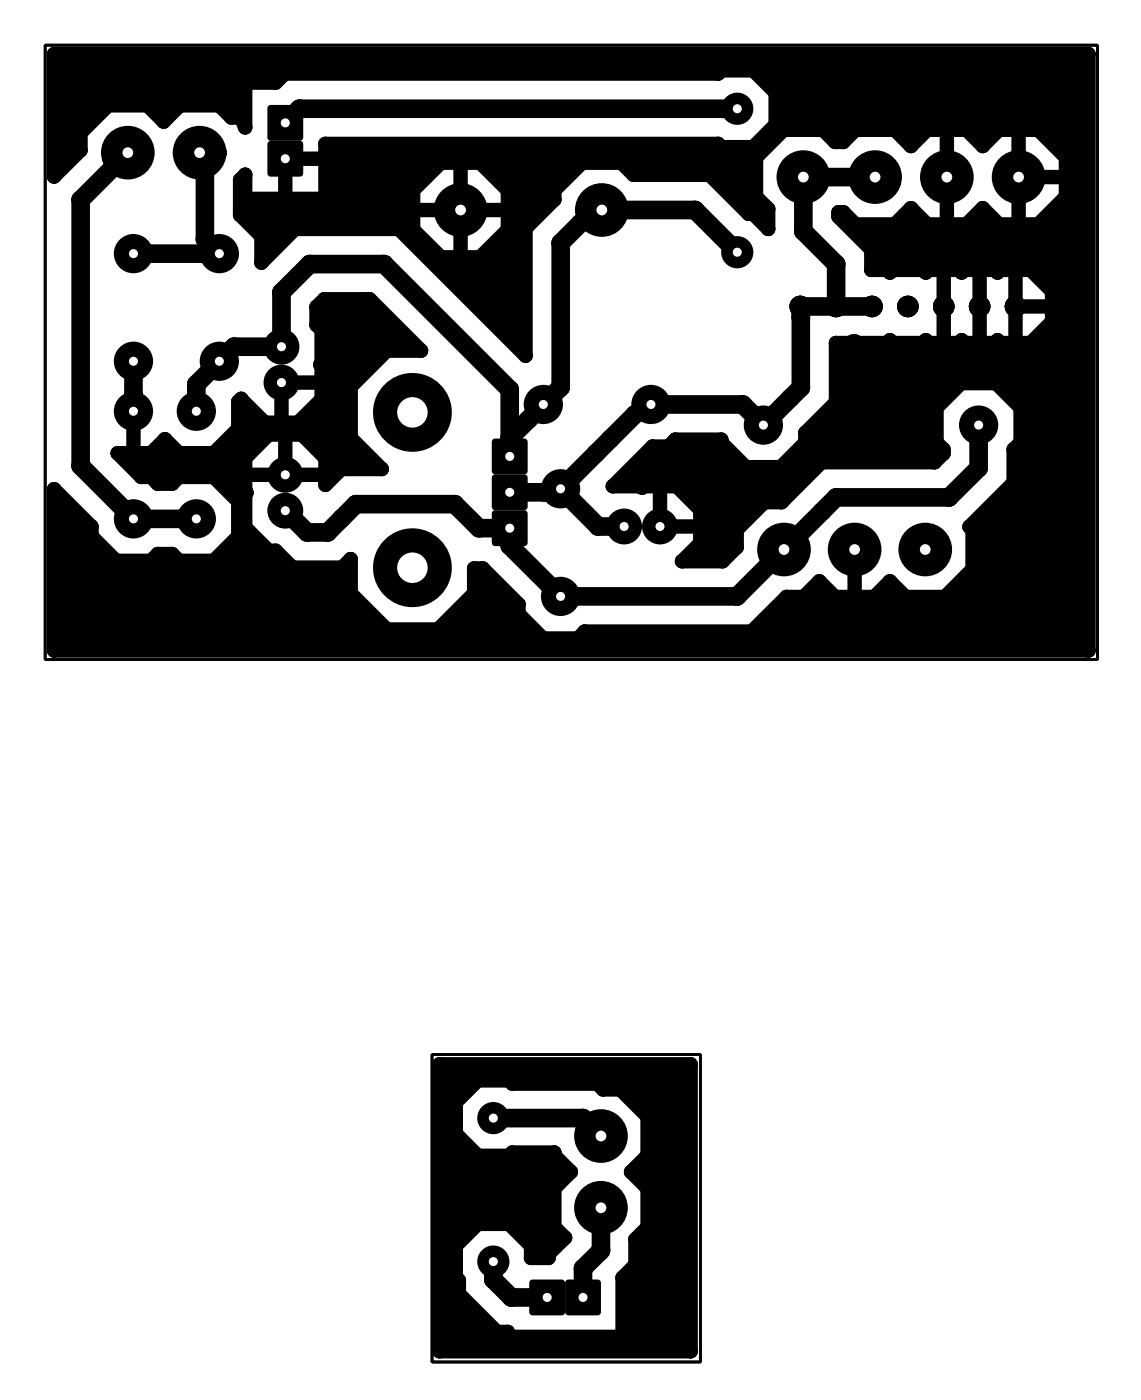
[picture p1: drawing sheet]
<svg xmlns="http://www.w3.org/2000/svg" width="81mm" height="99mm" viewBox="0 0 81 99" stroke-linecap="round" stroke-linejoin="round" font-family="sans-serif">
<g fill="#000">
<path d="M19 7.5l.2-.1h2l.2 .1 .1 .2v2l-.1 .2-.2 .1h-2l-.2-.1-.1-.2v-2z" fill-rule="evenodd"/>
<path d="M19 10h.2h2h.2l.1 .2v2.1l-.1 .1-.2 .1h-2l-.2-.1-.1-.1v-2.1z" fill-rule="evenodd"/>
<path d="M34.9 36.2l.1-.1h2.1l.2 .1 .1 .2v2l-.1 .2-.2 .1h-2.1l-.1-.1-.1-.2v-2z" fill-rule="evenodd"/>
<path d="M34.9 33.7l.1-.1h2.1l.2 .1 .1 .1v2.1l-.1 .2h-.2h-2.1h-.1l-.1-.2v-2.1z" fill-rule="evenodd"/>
<path d="M34.9 31.1l.1-.1h2.1l.2 .1 .1 .2v2.1l-.1 .1-.2 .1h-2.1l-.1-.1-.1-.1v-2.1z" fill-rule="evenodd"/>
<path d="M3.8 3.8h73.3v42.3h-73.3v-11.5l2.7 2.7v.7l1.7 1.7h2.5l.5-.5h1l.5 .5h2.4l1.8-1.7v-2.5l-1.8-1.7h-2.4l-.5 .4h-1l-.5-.4h-.7l-1.7-1.7h2.4l1-1 1 1h2.4l1.8-1.8v-1.9l.2-.2 1.6 1.7h2.4l1.7-1.6v-2.4l-.1-.1 .1-.1v-2.3l-.4-.4v-1.3l.6-.5h3.2l3.6 3.6h-2.4l-2.6 2.6v3.6l2.2 2.2h-2.8l-1.2 1.1v-1.9l-1.6-1.6h-2.4l-1.6 1.6v2.4v.1v.1v2.3l1.6 1.7h.5l1.2 1.2h3.5l.6-.6v2.4l2.6 2.6h3.6l2.6-2.6v-1.8h.6l2.5 2.6v.7l1.7 1.7h2.5l.5-.5h11.8l2.5-2.4h1.2l1.1-1.1 1.1 1.1h2.8l1.1-1.1 1.1 1.1h2.8l2-2v-2.8l-.3-.2 3.2-3.1v-2.4l.5-.5v-2.4l-1.8-1.8h-2.5l-1.7 1.8v2.4l.5 .5v.3l-.6 .6h-8l-2.9 2.9h-1.2l-1.9 1.9v1.2l-1 1h-2.9l1.3-1.2v-2.4l-1.7-1.7h-2.3l-.1 .1-.1-.1h-2l2.8-2.8h1.1l.5-.5h3.3v.2l1.7 1.8h2.5l1.7-1.8v-.7l2.2-2.1v-4.2h1.1l.1-.1h.2l.1 .1h2.1l.2-.2 .2 .2h2.1l.2-.2 .2 .2h2.2l.2-.2 .2 .2h2.1l.2-.2 .2 .2h2.2l1.5-1.5v-2.2l-1.5-1.5h-2.2l-.2 .2-.2-.2h-2.1l-.2 .2-.2-.2h-2.2l-.2 .2-.2-.2h-2.1l-.2 .2-.2-.2h-1.1v-1.4l-2.3-2.4v-.3h.3l.9 .9h2.7l1.2-1.2 1.1 1.2h2.8l1.2-1.2 1.1 1.2h2.8l2-2v-2.8l-2-1.9h-2.8l-1.1 1.1-1.2-1.1h-2.8l-1.1 1.1-1.2-1.1h-2.7l-.9 .8h-.6l-.8-.8h-2.8l-2 1.9v2.8l.9 .9v1.4l-1.1-1.1h-.3l-2.8-2.7h-5.3l-.9-.9h-2.8l-2 2v.6l-2 2.1v9l-9-9h-7.3l-2.4 2.4v-1.9l-1.5-1.5v-2.5l.4-.3v1.7h5.6v-3.9h27.8l.3 .2h2.2l1.6-1.6v-2.2l-1.6-1.6h-2.2l-.3 .2h-30.6l-.7 .6h-2.1v3.2l-.3-.7h-.7l-.9-.8h-2.8l-1.1 1.1-1.2-1.1h-2.7l-2 1.9v1.2l-1.9 1.9zM29 14.9a3.6 3.6 0 0 0 7.2 0 3.6 3.6 0 0 0-7.2 0z" fill-rule="evenodd"/>
<path d="M31.1 75.4v20.3h17.8v-20.3zM32.3 78.1l1.5-1.6h2.2l.3 .2h6l.4 .4h1.2l1.9 2v2.7l-1.1 1.2 1.1 1.1v2.8l-.8 .8v1.8l-.9 1v4.2h-8.2v-.4h-.7l-2.7-2.7v-.9l-.2-.3v-2.2l1.5-1.5h2.2l1.6 1.5v.9h1.2v-.3l1.2-1.2-.8-.7v-2.8l1.2-1.1-1.2-1.2v-.2h-2.9l-.3 .2h-2.2l-1.5-1.5z" fill-rule="evenodd"/>
<path d="M37.5 90.7l.2-.1h2.1l.1 .1 .1 .1v2.1l-.1 .2h-.1h-2.1h-.2v-.2v-2.1z" fill-rule="evenodd"/>
<path d="M40.1 90.7l.1-.1h2.1l.2 .1v.1v2.1v.2h-.2h-2.1h-.1l-.1-.2v-2.1z" fill-rule="evenodd"/>
<circle cx="3.8" cy="3.8" r=".51"/>
<circle cx="3.8" cy="12.5" r=".51"/>
<circle cx="5.7" cy="10.6" r=".51"/>
<circle cx="5.7" cy="9.4" r=".51"/>
<circle cx="5.7" cy="14.2" r=".66"/>
<circle cx="7.7" cy="7.5" r=".51"/>
<circle cx="9" cy="10.8" r="1.9"/>
<circle cx="9.4" cy="18" r="1.39"/>
<circle cx="10.4" cy="7.5" r=".51"/>
<circle cx="11.6" cy="8.6" r=".51"/>
<circle cx="12.7" cy="7.5" r=".51"/>
<circle cx="14.1" cy="10.8" r="1.9"/>
<circle cx="14.5" cy="11.7" r=".66"/>
<circle cx="14.5" cy="16.9" r=".66"/>
<circle cx="15.4" cy="10.8" r=".66"/>
<circle cx="15.5" cy="7.5" r=".51"/>
<circle cx="15.5" cy="18" r="1.39"/>
<circle cx="16.4" cy="8.3" r=".51"/>
<circle cx="17" cy="15.2" r=".51"/>
<circle cx="17" cy="12.7" r=".51"/>
<circle cx="17.1" cy="8.3" r=".51"/>
<circle cx="17.4" cy="5.8" r=".51"/>
<circle cx="17.4" cy="9" r=".51"/>
<circle cx="17.4" cy="12.4" r=".51"/>
<circle cx="17.4" cy="14.1" r=".51"/>
<circle cx="18.5" cy="16.7" r=".51"/>
<circle cx="18.5" cy="18.6" r=".51"/>
<circle cx="19.5" cy="5.8" r=".51"/>
<circle cx="20.2" cy="5.2" r=".51"/>
<circle cx="20.2" cy="14.1" r=".51"/>
<circle cx="20.9" cy="16.2" r=".51"/>
<circle cx="21.2" cy="7.7" r=".66"/>
<circle cx="21.9" cy="18.7" r=".66"/>
<circle cx="23" cy="14.1" r=".51"/>
<circle cx="23" cy="10.2" r=".51"/>
<circle cx="23" cy="11.2" r=".51"/>
<circle cx="27.2" cy="18.7" r=".66"/>
<circle cx="28.2" cy="16.2" r=".51"/>
<circle cx="29.2" cy="14.9" r=".51"/>
<circle cx="29.2" cy="13.5" r=".51"/>
<circle cx="29.2" cy="16.3" r=".51"/>
<circle cx="31.2" cy="18.2" r=".51"/>
<circle cx="31.2" cy="11.5" r=".51"/>
<circle cx="32.6" cy="14.9" r="1.9"/>
<circle cx="32.6" cy="18.2" r=".51"/>
<circle cx="32.6" cy="11.5" r=".51"/>
<circle cx="34" cy="18.2" r=".51"/>
<circle cx="34" cy="11.5" r=".51"/>
<circle cx="36" cy="14.9" r=".51"/>
<circle cx="36" cy="13.5" r=".51"/>
<circle cx="36" cy="16.3" r=".51"/>
<circle cx="37.2" cy="16.2" r=".51"/>
<circle cx="39.2" cy="13.5" r=".51"/>
<circle cx="39.2" cy="14.1" r=".51"/>
<circle cx="39.7" cy="17.2" r=".66"/>
<circle cx="41.1" cy="15.8" r=".66"/>
<circle cx="41.2" cy="11.5" r=".51"/>
<circle cx="42.6" cy="14.9" r="1.9"/>
<circle cx="44" cy="11.5" r=".51"/>
<circle cx="44.9" cy="12.4" r=".51"/>
<circle cx="49.2" cy="14.9" r=".66"/>
<circle cx="50.2" cy="12.4" r=".51"/>
<circle cx="50.8" cy="5.2" r=".51"/>
<circle cx="50.8" cy="10.2" r=".51"/>
<circle cx="51.1" cy="5" r=".51"/>
<circle cx="51.1" cy="10.4" r=".51"/>
<circle cx="52.2" cy="17.9" r="1.14"/>
<circle cx="52.2" cy="7.7" r="1.14"/>
<circle cx="53" cy="15.1" r=".51"/>
<circle cx="53.3" cy="5" r=".51"/>
<circle cx="53.3" cy="10.4" r=".51"/>
<circle cx="53.3" cy="15.1" r=".51"/>
<circle cx="53.5" cy="11.1" r=".51"/>
<circle cx="53.5" cy="13.9" r=".51"/>
<circle cx="54.4" cy="14.8" r=".51"/>
<circle cx="54.4" cy="16.2" r=".51"/>
<circle cx="54.9" cy="8.8" r=".51"/>
<circle cx="54.9" cy="6.6" r=".51"/>
<circle cx="55.5" cy="9.2" r=".51"/>
<circle cx="56.9" cy="12.5" r="1.9"/>
<circle cx="56.9" cy="16.4" r=".66"/>
<circle cx="58.3" cy="9.2" r=".51"/>
<circle cx="59.1" cy="10" r=".51"/>
<circle cx="59.2" cy="18.7" r=".66"/>
<circle cx="59.4" cy="15" r=".51"/>
<circle cx="59.4" cy="15.3" r=".51"/>
<circle cx="59.7" cy="15" r=".51"/>
<circle cx="59.7" cy="10" r=".51"/>
<circle cx="60.6" cy="15.9" r=".51"/>
<circle cx="60.6" cy="9.2" r=".51"/>
<circle cx="61.7" cy="17.7" r=".51"/>
<circle cx="61.7" cy="19.1" r=".51"/>
<circle cx="62" cy="12.5" r="1.9"/>
<circle cx="62.8" cy="19.1" r=".51"/>
<circle cx="63" cy="19.3" r=".51"/>
<circle cx="63.2" cy="19.1" r=".51"/>
<circle cx="63.3" cy="15.9" r=".51"/>
<circle cx="63.3" cy="9.2" r=".51"/>
<circle cx="64.5" cy="14.7" r=".51"/>
<circle cx="64.5" cy="10.3" r=".51"/>
<circle cx="65.3" cy="19.1" r=".51"/>
<circle cx="65.5" cy="19.3" r=".51"/>
<circle cx="65.6" cy="15.9" r=".51"/>
<circle cx="65.6" cy="9.2" r=".51"/>
<circle cx="65.7" cy="19.1" r=".51"/>
<circle cx="66.8" cy="19.1" r=".51"/>
<circle cx="67" cy="12.5" r="1.9"/>
<circle cx="67" cy="9.2" r=".51"/>
<circle cx="67" cy="15.9" r=".51"/>
<circle cx="67.9" cy="19.1" r=".51"/>
<circle cx="68.1" cy="19.3" r=".51"/>
<circle cx="68.3" cy="19.1" r=".51"/>
<circle cx="68.4" cy="9.2" r=".51"/>
<circle cx="68.4" cy="15.9" r=".51"/>
<circle cx="69.4" cy="19.1" r=".51"/>
<circle cx="69.6" cy="14.7" r=".51"/>
<circle cx="69.6" cy="10.3" r=".51"/>
<circle cx="70.4" cy="19.1" r=".51"/>
<circle cx="70.6" cy="19.3" r=".51"/>
<circle cx="70.7" cy="15.9" r=".51"/>
<circle cx="70.7" cy="9.2" r=".51"/>
<circle cx="70.8" cy="19.1" r=".51"/>
<circle cx="71.9" cy="19.1" r=".51"/>
<circle cx="72.1" cy="12.5" r="1.9"/>
<circle cx="72.1" cy="9.2" r=".51"/>
<circle cx="72.1" cy="15.9" r=".51"/>
<circle cx="73" cy="19.1" r=".51"/>
<circle cx="73.5" cy="9.2" r=".51"/>
<circle cx="73.5" cy="15.9" r=".51"/>
<circle cx="75.5" cy="11.1" r=".51"/>
<circle cx="75.5" cy="12.5" r=".51"/>
<circle cx="75.5" cy="13.9" r=".51"/>
<circle cx="77.1" cy="3.8" r=".51"/>
<circle cx="3.8" cy="34.6" r=".51"/>
<circle cx="5.7" cy="33" r=".66"/>
<circle cx="6.5" cy="37.3" r=".51"/>
<circle cx="6.5" cy="38" r=".51"/>
<circle cx="8.2" cy="39.7" r=".51"/>
<circle cx="8.3" cy="32.1" r=".51"/>
<circle cx="9.4" cy="25.6" r="1.39"/>
<circle cx="9.4" cy="29.1" r="1.39"/>
<circle cx="9.4" cy="36.7" r="1.39"/>
<circle cx="9.4" cy="32.1" r=".51"/>
<circle cx="9.4" cy="28" r=".66"/>
<circle cx="10" cy="33.8" r=".51"/>
<circle cx="10.7" cy="33.8" r=".51"/>
<circle cx="10.7" cy="32.1" r=".51"/>
<circle cx="10.7" cy="39.7" r=".51"/>
<circle cx="11.2" cy="39.2" r=".51"/>
<circle cx="11.2" cy="34.2" r=".51"/>
<circle cx="11.7" cy="31.1" r=".51"/>
<circle cx="12.2" cy="39.2" r=".51"/>
<circle cx="12.2" cy="34.2" r=".51"/>
<circle cx="12.7" cy="39.7" r=".51"/>
<circle cx="12.7" cy="33.8" r=".51"/>
<circle cx="12.7" cy="32.1" r=".51"/>
<circle cx="13.9" cy="29.1" r="1.39"/>
<circle cx="13.9" cy="36.7" r="1.39"/>
<circle cx="13.9" cy="27.2" r=".66"/>
<circle cx="15.1" cy="33.8" r=".51"/>
<circle cx="15.1" cy="32.1" r=".51"/>
<circle cx="15.1" cy="39.7" r=".51"/>
<circle cx="15.5" cy="25.6" r="1.39"/>
<circle cx="16.6" cy="24.6" r=".66"/>
<circle cx="16.9" cy="30.3" r=".51"/>
<circle cx="16.9" cy="35.5" r=".51"/>
<circle cx="16.9" cy="38" r=".51"/>
<circle cx="16.9" cy="28.4" r=".51"/>
<circle cx="17.1" cy="28.3" r=".51"/>
<circle cx="17.1" cy="28.2" r=".51"/>
<circle cx="17.4" cy="37.3" r=".51"/>
<circle cx="17.4" cy="32.4" r=".51"/>
<circle cx="17.4" cy="34.8" r=".51"/>
<circle cx="17.4" cy="33.6" r=".51"/>
<circle cx="17.4" cy="35" r=".51"/>
<circle cx="17.4" cy="34.9" r=".51"/>
<circle cx="18.7" cy="29.9" r=".51"/>
<circle cx="19" cy="39" r=".51"/>
<circle cx="19" cy="30.8" r=".51"/>
<circle cx="19.5" cy="39" r=".51"/>
<circle cx="19.9" cy="24.6" r="1.27"/>
<circle cx="19.9" cy="27.1" r="1.27"/>
<circle cx="19.9" cy="29.9" r=".51"/>
<circle cx="19.9" cy="20.7" r=".66"/>
<circle cx="20.2" cy="36.2" r="1.27"/>
<circle cx="20.2" cy="33.6" r="1.27"/>
<circle cx="20.2" cy="30.8" r=".51"/>
<circle cx="21.1" cy="29.9" r=".51"/>
<circle cx="21.4" cy="30.8" r=".51"/>
<circle cx="21.7" cy="37.7" r=".66"/>
<circle cx="22.4" cy="21.7" r=".51"/>
<circle cx="22.4" cy="23" r=".51"/>
<circle cx="22.7" cy="25.8" r=".51"/>
<circle cx="22.8" cy="28.3" r=".51"/>
<circle cx="22.8" cy="23.4" r=".51"/>
<circle cx="22.8" cy="27.1" r=".51"/>
<circle cx="22.8" cy="25.9" r=".51"/>
<circle cx="22.8" cy="25.7" r=".51"/>
<circle cx="23" cy="21.2" r=".51"/>
<circle cx="23" cy="34.3" r=".51"/>
<circle cx="23" cy="33.6" r=".51"/>
<circle cx="23" cy="32.4" r=".51"/>
<circle cx="23.2" cy="37.7" r=".66"/>
<circle cx="24.2" cy="33.2" r=".51"/>
<circle cx="24.2" cy="36.7" r=".66"/>
<circle cx="24.8" cy="31" r=".51"/>
<circle cx="24.8" cy="27.4" r=".51"/>
<circle cx="24.8" cy="39.6" r=".51"/>
<circle cx="25.2" cy="35.7" r=".66"/>
<circle cx="26.2" cy="21.2" r=".51"/>
<circle cx="27" cy="33.2" r=".51"/>
<circle cx="27.4" cy="24.8" r=".51"/>
<circle cx="29.2" cy="29.2" r="2.79"/>
<circle cx="29.8" cy="24.8" r=".51"/>
<circle cx="32.2" cy="35.7" r=".66"/>
<circle cx="33.9" cy="37.4" r=".66"/>
<circle cx="36.1" cy="27.6" r=".66"/>
<circle cx="36.1" cy="31" r=".66"/>
<circle cx="36.1" cy="38.6" r=".66"/>
<circle cx="37.2" cy="25.2" r=".51"/>
<circle cx="37.4" cy="29.7" r=".66"/>
<circle cx="38.5" cy="28.6" r="1.39"/>
<circle cx="38.5" cy="34.9" r=".66"/>
<circle cx="39.7" cy="34.6" r="1.39"/>
<circle cx="39.7" cy="27.4" r=".66"/>
<circle cx="42.2" cy="32.1" r=".66"/>
<circle cx="42.3" cy="37.3" r=".66"/>
<circle cx="43.2" cy="31.1" r=".66"/>
<circle cx="43.4" cy="34.4" r=".51"/>
<circle cx="44.2" cy="37.3" r="1.27"/>
<circle cx="44.9" cy="29.4" r=".66"/>
<circle cx="45.4" cy="34.4" r=".51"/>
<circle cx="45.5" cy="34.5" r=".51"/>
<circle cx="45.6" cy="34.4" r=".51"/>
<circle cx="46.1" cy="28.6" r="1.39"/>
<circle cx="46.2" cy="31.6" r=".51"/>
<circle cx="46.7" cy="37.3" r="1.27"/>
<circle cx="46.7" cy="34.4" r=".51"/>
<circle cx="47.3" cy="31.6" r=".51"/>
<circle cx="47.8" cy="31.1" r=".51"/>
<circle cx="47.9" cy="34.4" r=".51"/>
<circle cx="48.3" cy="39.7" r=".51"/>
<circle cx="49.6" cy="38.5" r=".51"/>
<circle cx="49.6" cy="36.1" r=".51"/>
<circle cx="49.6" cy="37.3" r=".51"/>
<circle cx="51.1" cy="31.3" r=".51"/>
<circle cx="51.1" cy="31.1" r=".51"/>
<circle cx="51.2" cy="39.7" r=".51"/>
<circle cx="52.2" cy="38.7" r=".51"/>
<circle cx="52.2" cy="37.5" r=".51"/>
<circle cx="52.6" cy="28.6" r=".66"/>
<circle cx="52.8" cy="33.1" r=".51"/>
<circle cx="54" cy="30.1" r="1.39"/>
<circle cx="54.1" cy="35.6" r=".51"/>
<circle cx="55.3" cy="33.1" r=".51"/>
<circle cx="55.3" cy="35.6" r=".51"/>
<circle cx="55.5" cy="38.9" r="1.9"/>
<circle cx="55.9" cy="28.2" r=".66"/>
<circle cx="56.7" cy="21.7" r=".76"/>
<circle cx="56.7" cy="22.5" r=".66"/>
<circle cx="56.7" cy="27.5" r=".66"/>
<circle cx="57" cy="30.6" r=".51"/>
<circle cx="57" cy="31.3" r=".51"/>
<circle cx="58.2" cy="32.7" r=".51"/>
<circle cx="58.2" cy="36.2" r=".66"/>
<circle cx="59.2" cy="28.5" r=".51"/>
<circle cx="59.2" cy="24.3" r=".51"/>
<circle cx="59.2" cy="21.7" r=".76"/>
<circle cx="59.2" cy="35.2" r=".66"/>
<circle cx="60.3" cy="24.3" r=".51"/>
<circle cx="60.4" cy="24.2" r=".51"/>
<circle cx="60.5" cy="38.9" r="1.9"/>
<circle cx="60.6" cy="24.2" r=".51"/>
<circle cx="60.7" cy="24.3" r=".51"/>
<circle cx="61.7" cy="21.7" r=".76"/>
<circle cx="62.8" cy="24.3" r=".51"/>
<circle cx="63" cy="24.1" r=".51"/>
<circle cx="63.2" cy="24.3" r=".51"/>
<circle cx="64.3" cy="21.7" r=".76"/>
<circle cx="65.3" cy="24.3" r=".51"/>
<circle cx="65.5" cy="38.9" r="1.9"/>
<circle cx="65.5" cy="24.1" r=".51"/>
<circle cx="65.7" cy="24.3" r=".51"/>
<circle cx="66.2" cy="32.7" r=".51"/>
<circle cx="66.3" cy="28.9" r=".51"/>
<circle cx="66.3" cy="31.3" r=".51"/>
<circle cx="66.8" cy="31.8" r=".51"/>
<circle cx="66.8" cy="32.1" r=".51"/>
<circle cx="66.8" cy="24.3" r=".51"/>
<circle cx="66.8" cy="21.7" r=".76"/>
<circle cx="67.2" cy="35.2" r=".66"/>
<circle cx="67.9" cy="24.3" r=".51"/>
<circle cx="68" cy="27.1" r=".51"/>
<circle cx="68.1" cy="24.1" r=".51"/>
<circle cx="68.3" cy="24.3" r=".51"/>
<circle cx="68.6" cy="37.3" r=".51"/>
<circle cx="68.9" cy="37.5" r=".51"/>
<circle cx="69.3" cy="30.1" r="1.39"/>
<circle cx="69.3" cy="33.1" r=".66"/>
<circle cx="69.4" cy="24.3" r=".51"/>
<circle cx="69.4" cy="21.7" r=".76"/>
<circle cx="70.4" cy="24.3" r=".51"/>
<circle cx="70.5" cy="27.1" r=".51"/>
<circle cx="70.6" cy="24.1" r=".51"/>
<circle cx="70.8" cy="24.3" r=".51"/>
<circle cx="71.8" cy="34.2" r=".51"/>
<circle cx="71.8" cy="31.8" r=".51"/>
<circle cx="71.9" cy="24.3" r=".51"/>
<circle cx="71.9" cy="21.7" r=".76"/>
<circle cx="72.3" cy="31.3" r=".51"/>
<circle cx="72.3" cy="28.9" r=".51"/>
<circle cx="73" cy="24.3" r=".51"/>
<circle cx="74.5" cy="22.8" r=".51"/>
<circle cx="74.5" cy="21.7" r=".51"/>
<circle cx="74.5" cy="20.6" r=".51"/>
<circle cx="3.8" cy="46.1" r=".51"/>
<circle cx="20.7" cy="40.2" r=".51"/>
<circle cx="24.2" cy="40.2" r=".51"/>
<circle cx="24.8" cy="42" r=".51"/>
<circle cx="27.4" cy="44.6" r=".51"/>
<circle cx="29.2" cy="40.2" r="2.79"/>
<circle cx="31" cy="44.6" r=".51"/>
<circle cx="33.6" cy="42" r=".51"/>
<circle cx="33.6" cy="40.2" r=".51"/>
<circle cx="34.2" cy="40.2" r=".51"/>
<circle cx="36.7" cy="42.8" r=".51"/>
<circle cx="36.7" cy="43.5" r=".51"/>
<circle cx="38.4" cy="45.2" r=".51"/>
<circle cx="39.7" cy="42.2" r="1.39"/>
<circle cx="40.9" cy="45.2" r=".51"/>
<circle cx="41.4" cy="44.7" r=".51"/>
<circle cx="52.2" cy="42.2" r=".66"/>
<circle cx="53.2" cy="44.7" r=".51"/>
<circle cx="55.7" cy="42.3" r=".51"/>
<circle cx="56.9" cy="42.3" r=".51"/>
<circle cx="58" cy="41.2" r=".51"/>
<circle cx="59.1" cy="42.3" r=".51"/>
<circle cx="60.5" cy="42.3" r=".51"/>
<circle cx="61.9" cy="42.3" r=".51"/>
<circle cx="63" cy="41.2" r=".51"/>
<circle cx="64.1" cy="42.3" r=".51"/>
<circle cx="66.9" cy="42.3" r=".51"/>
<circle cx="68.9" cy="40.3" r=".51"/>
<circle cx="77.1" cy="46.1" r=".51"/>
<circle cx="31.1" cy="75.4" r=".51"/>
<circle cx="32.3" cy="78.1" r=".51"/>
<circle cx="33.8" cy="76.5" r=".51"/>
<circle cx="34.9" cy="79.2" r="1.14"/>
<circle cx="36" cy="76.5" r=".51"/>
<circle cx="36.3" cy="76.7" r=".51"/>
<circle cx="41.3" cy="79.2" r=".66"/>
<circle cx="42.3" cy="76.7" r=".51"/>
<circle cx="42.7" cy="77.1" r=".51"/>
<circle cx="43.9" cy="77.1" r=".51"/>
<circle cx="45.8" cy="79.1" r=".51"/>
<circle cx="48.9" cy="75.4" r=".51"/>
<circle cx="31.1" cy="95.7" r=".51"/>
<circle cx="32.3" cy="90.4" r=".51"/>
<circle cx="32.3" cy="88.2" r=".51"/>
<circle cx="32.3" cy="80.3" r=".51"/>
<circle cx="32.5" cy="91.6" r=".51"/>
<circle cx="32.5" cy="90.7" r=".51"/>
<circle cx="33.8" cy="86.7" r=".51"/>
<circle cx="33.8" cy="81.8" r=".51"/>
<circle cx="34.9" cy="89.3" r="1.14"/>
<circle cx="34.9" cy="90.6" r=".66"/>
<circle cx="35.2" cy="94.3" r=".51"/>
<circle cx="35.9" cy="94.7" r=".51"/>
<circle cx="35.9" cy="94.3" r=".51"/>
<circle cx="36" cy="86.7" r=".51"/>
<circle cx="36" cy="81.8" r=".51"/>
<circle cx="36.2" cy="91.9" r=".66"/>
<circle cx="36.3" cy="81.6" r=".51"/>
<circle cx="37.6" cy="88.2" r=".51"/>
<circle cx="37.6" cy="89.1" r=".51"/>
<circle cx="38.8" cy="89.1" r=".51"/>
<circle cx="38.8" cy="88.8" r=".51"/>
<circle cx="39.2" cy="84.1" r=".51"/>
<circle cx="39.2" cy="86.9" r=".51"/>
<circle cx="39.2" cy="81.8" r=".51"/>
<circle cx="39.2" cy="81.6" r=".51"/>
<circle cx="40" cy="87.6" r=".51"/>
<circle cx="40.4" cy="83" r=".51"/>
<circle cx="41.3" cy="89.8" r=".66"/>
<circle cx="42.5" cy="88.6" r=".66"/>
<circle cx="42.5" cy="85.5" r="1.9"/>
<circle cx="42.5" cy="80.4" r="1.9"/>
<circle cx="42.5" cy="88.5" r=".66"/>
<circle cx="44.1" cy="94.7" r=".51"/>
<circle cx="44.1" cy="90.5" r=".51"/>
<circle cx="44.7" cy="83" r=".51"/>
<circle cx="45" cy="87.7" r=".51"/>
<circle cx="45" cy="89.5" r=".51"/>
<circle cx="45.8" cy="84.1" r=".51"/>
<circle cx="45.8" cy="86.9" r=".51"/>
<circle cx="45.8" cy="81.8" r=".51"/>
<circle cx="48.9" cy="95.7" r=".51"/>
</g>
<path d="M3.2 3.2h74.5v43.5h-74.5zM30.6 74.7h19v21.7h-19z" fill="none" stroke="#000" stroke-width=".2"/>
<g fill="none" stroke="#000" stroke-width="1.3">
<path d="M9 10.8l-3.3 3.3v18.9l3.7 3.7h4.5M14.1 10.8h1.3l-.9 .9v5.2l1 1.1h-6.1M52.2 7.7h-31l-1 1M52.2 17.9l-3-3h-6.6l-1.5 .9-1.4 1.4v10.2l-3.6 3.6M62 12.5h-5.1v3.9l2.3 2.3v3M9.4 25.6v3.5M13.9 29.1v-1.9l2.7-2.7h3.3v-3.8l2-2h5.3l8.9 8.9v4.7M39.7 34.6l-1.2 .3h-2.4M39.7 34.6l2.6 2.7h1.9M61.7 21.7h-5v5.7l-2.7 2.7-1.4-1.5h-6.5l-1.2 .7-5.2 5.3M69.3 30.1v3l-2.1 2.1h-8l-7 7h-12.5l-3.6-3.6v-1.2h-2.2l-1.7-1.7h-7l-2 2h-1.5l-1.5-1.5M34.9 79.2h6.4l1.2 1.2"/>
<path d="M34.9 89.3v1.3l1.3 1.3h2.5M42.5 85.5v3l-1.2 1.3v2.1"/>
</g>
<g fill="none" stroke="#000" stroke-width="1">
<path d="M3.8 3.8h73.3v42.3h-73.3v-11.5l2.7 2.7v.7l1.7 1.7h2.5l.5-.5h1l.5 .5h2.4l1.8-1.7v-2.5l-1.8-1.7h-2.4l-.5 .4h-1l-.5-.4h-.7l-1.7-1.7h2.4l1-1 1 1h2.4l1.8-1.8v-1.9l.2-.2 1.6 1.7h2.4l1.7-1.6v-2.4l-.1-.1 .1-.1v-2.3l-.4-.4v-1.3l.6-.5h3.2l3.6 3.6h-2.4l-2.6 2.6v3.6l2.2 2.2h-2.8l-1.2 1.1v-1.9l-1.6-1.6h-2.4l-1.6 1.6v2.4v.1v.1v2.3l1.6 1.7h.5l1.2 1.2h3.5l.6-.6v2.4l2.6 2.6h3.6l2.6-2.6v-1.8h.6l2.5 2.6v.7l1.7 1.7h2.5l.5-.5h11.8l2.5-2.4h1.2l1.1-1.1 1.1 1.1h2.8l1.1-1.1 1.1 1.1h2.8l2-2v-2.8l-.3-.2 3.2-3.1v-2.4l.5-.5v-2.4l-1.8-1.8h-2.5l-1.7 1.8v2.4l.5 .5v.3l-.6 .6h-8l-2.9 2.9h-1.2l-1.9 1.9v1.2l-1 1h-2.9l1.3-1.2v-2.4l-1.7-1.7h-2.3l-.1 .1-.1-.1h-2l2.8-2.8h1.1l.5-.5h3.3v.2l1.7 1.8h2.5l1.7-1.8v-.7l2.2-2.1v-4.2h1.1l.1-.1h.2l.1 .1h2.1l.2-.2 .2 .2h2.1l.2-.2 .2 .2h2.2l.2-.2 .2 .2h2.1l.2-.2 .2 .2h2.2l1.5-1.5v-2.2l-1.5-1.5h-2.2l-.2 .2-.2-.2h-2.1l-.2 .2-.2-.2h-2.2l-.2 .2-.2-.2h-2.1l-.2 .2-.2-.2h-1.1v-1.4l-2.3-2.4v-.3h.3l.9 .9h2.7l1.2-1.2 1.1 1.2h2.8l1.2-1.2 1.1 1.2h2.8l2-2v-2.8l-2-1.9h-2.8l-1.1 1.1-1.2-1.1h-2.8l-1.1 1.1-1.2-1.1h-2.7l-.9 .8h-.6l-.8-.8h-2.8l-2 1.9v2.8l.9 .9v1.4l-1.1-1.1h-.3l-2.8-2.7h-5.3l-.9-.9h-2.8l-2 2v.6l-2 2.1v9l-9-9h-7.3l-2.4 2.4v-1.9l-1.5-1.5v-2.5l.4-.3v1.7h5.6v-3.9h27.8l.3 .2h2.2l1.6-1.6v-2.2l-1.6-1.6h-2.2l-.3 .2h-30.6l-.7 .6h-2.1v3.2l-.3-.7h-.7l-.9-.8h-2.8l-1.1 1.1-1.2-1.1h-2.7l-2 1.9v1.2l-1.9 1.9zM23 11.2h-2.8v2.9M29.2 14.9h6.8M32.6 11.5v6.7M66.8 19.1v5.2M67 9.2v6.7M69.4 19.1v5.2M71.9 19.1v5.2M72.1 12.5h3.4M72.1 9.2v6.7M9.4 29.1v3M17.4 33.6h5.6"/>
<path d="M20.2 30.8v2.8M22.8 27.1h-2.9v2.8M46.7 34.4v2.9h2.9M60.5 38.9v3.4M71.9 21.7h2.6M31.1 75.4h17.8v20.3h-17.8zM32.3 78.1l1.5-1.6h2.2l.3 .2h6l.4 .4h1.2l1.9 2v2.7l-1.1 1.2 1.1 1.1v2.8l-.8 .8v1.8l-.9 1v4.2h-8.2v-.4h-.7l-2.7-2.7v-.9l-.2-.3v-2.2l1.5-1.5h2.2l1.6 1.5v.9h1.2v-.3l1.2-1.2-.8-.7v-2.8l1.2-1.1-1.2-1.2v-.2h-2.9l-.3 .2h-2.2l-1.5-1.5z"/>
<circle cx="32.6" cy="14.9" r="3.6"/>
</g>
<path d="M37.7 90.9h2v2h-2z" fill="#000"/>
<circle cx="38.7" cy="91.9" r=".32" fill="#fff"/>
<path d="M40.3 90.9h2v2h-2z" fill="#000"/>
<circle cx="41.3" cy="91.9" r=".32" fill="#fff"/>
<circle cx="34.9" cy="79.2" r=".89" fill="#000"/>
<circle cx="34.9" cy="79.2" r=".32" fill="#fff"/>
<circle cx="34.9" cy="89.3" r=".89" fill="#000"/>
<circle cx="34.9" cy="89.3" r=".32" fill="#fff"/>
<circle cx="42.5" cy="80.4" r="1.52" fill="#000"/>
<circle cx="42.5" cy="80.4" r=".38" fill="#fff"/>
<circle cx="42.5" cy="85.5" r="1.52" fill="#000"/>
<circle cx="42.5" cy="85.5" r=".38" fill="#fff"/>
<circle cx="9" cy="10.8" r="1.52" fill="#000"/>
<circle cx="9" cy="10.8" r=".38" fill="#fff"/>
<circle cx="14.1" cy="10.8" r="1.52" fill="#000"/>
<circle cx="14.1" cy="10.8" r=".38" fill="#fff"/>
<circle cx="9.4" cy="25.6" r="1.14" fill="#000"/>
<circle cx="9.4" cy="25.6" r=".32" fill="#fff"/>
<circle cx="9.4" cy="18" r="1.14" fill="#000"/>
<circle cx="9.4" cy="18" r=".32" fill="#fff"/>
<circle cx="15.5" cy="18" r="1.14" fill="#000"/>
<circle cx="15.5" cy="18" r=".32" fill="#fff"/>
<circle cx="15.5" cy="25.6" r="1.14" fill="#000"/>
<circle cx="15.5" cy="25.6" r=".32" fill="#fff"/>
<circle cx="9.4" cy="29.1" r="1.14" fill="#000"/>
<circle cx="9.4" cy="29.1" r=".32" fill="#fff"/>
<circle cx="9.4" cy="36.7" r="1.14" fill="#000"/>
<circle cx="9.4" cy="36.7" r=".32" fill="#fff"/>
<circle cx="13.9" cy="36.7" r="1.14" fill="#000"/>
<circle cx="13.9" cy="36.7" r=".32" fill="#fff"/>
<circle cx="13.9" cy="29.1" r="1.14" fill="#000"/>
<circle cx="13.9" cy="29.1" r=".32" fill="#fff"/>
<circle cx="42.6" cy="14.9" r="1.52" fill="#000"/>
<circle cx="42.6" cy="14.9" r=".38" fill="#fff"/>
<circle cx="32.6" cy="14.9" r="1.52" fill="#000"/>
<circle cx="32.6" cy="14.9" r=".38" fill="#fff"/>
<circle cx="19.9" cy="24.6" r="1.01" fill="#000"/>
<circle cx="19.9" cy="24.5" r=".32" fill="#fff"/>
<circle cx="19.9" cy="27.1" r="1.01" fill="#000"/>
<circle cx="19.9" cy="27.1" r=".32" fill="#fff"/>
<path d="M35.1 36.4h2v2h-2z" fill="#000"/>
<circle cx="36.1" cy="37.4" r=".32" fill="#fff"/>
<path d="M35.1 33.8h2v2.1h-2z" fill="#000"/>
<circle cx="36.1" cy="34.9" r=".32" fill="#fff"/>
<path d="M35.1 31.3h2v2h-2z" fill="#000"/>
<circle cx="36.1" cy="32.3" r=".32" fill="#fff"/>
<circle cx="46.1" cy="28.6" r="1.14" fill="#000"/>
<circle cx="46.1" cy="28.6" r=".32" fill="#fff"/>
<circle cx="38.5" cy="28.6" r="1.14" fill="#000"/>
<circle cx="38.5" cy="28.6" r=".32" fill="#fff"/>
<circle cx="39.7" cy="42.2" r="1.14" fill="#000"/>
<circle cx="39.7" cy="42.2" r=".32" fill="#fff"/>
<circle cx="39.7" cy="34.6" r="1.14" fill="#000"/>
<circle cx="39.7" cy="34.6" r=".32" fill="#fff"/>
<circle cx="55.5" cy="38.9" r="1.52" fill="#000"/>
<circle cx="55.5" cy="38.9" r=".38" fill="#fff"/>
<circle cx="65.5" cy="38.9" r="1.52" fill="#000"/>
<circle cx="65.5" cy="38.9" r=".38" fill="#fff"/>
<circle cx="60.5" cy="38.9" r="1.52" fill="#000"/>
<circle cx="60.5" cy="38.9" r=".38" fill="#fff"/>
<circle cx="54" cy="30.1" r="1.14" fill="#000"/>
<circle cx="54" cy="30.1" r=".32" fill="#fff"/>
<circle cx="69.3" cy="30.1" r="1.14" fill="#000"/>
<circle cx="69.3" cy="30.1" r=".32" fill="#fff"/>
<circle cx="44.2" cy="37.3" r="1.01" fill="#000"/>
<circle cx="44.2" cy="37.3" r=".32" fill="#fff"/>
<circle cx="46.7" cy="37.3" r="1.01" fill="#000"/>
<circle cx="46.7" cy="37.3" r=".32" fill="#fff"/>
<circle cx="56.9" cy="12.5" r="1.52" fill="#000"/>
<circle cx="56.9" cy="12.5" r=".38" fill="#fff"/>
<circle cx="62" cy="12.5" r="1.52" fill="#000"/>
<circle cx="62" cy="12.5" r=".38" fill="#fff"/>
<circle cx="67" cy="12.5" r="1.52" fill="#000"/>
<circle cx="67" cy="12.5" r=".38" fill="#fff"/>
<circle cx="72.1" cy="12.5" r="1.52" fill="#000"/>
<circle cx="72.1" cy="12.5" r=".38" fill="#fff"/>
<circle cx="20.2" cy="36.2" r="1.01" fill="#000"/>
<circle cx="20.2" cy="36.2" r=".32" fill="#fff"/>
<circle cx="20.2" cy="33.6" r="1.01" fill="#000"/>
<circle cx="20.2" cy="33.6" r=".32" fill="#fff"/>
<g fill="#000">
<circle cx="56.7" cy="21.7" r=".76"/>
<circle cx="59.2" cy="21.7" r=".76"/>
<circle cx="61.7" cy="21.7" r=".76"/>
<circle cx="64.3" cy="21.7" r=".76"/>
<circle cx="66.8" cy="21.7" r=".76"/>
<circle cx="69.4" cy="21.7" r=".76"/>
<circle cx="71.9" cy="21.7" r=".76"/>
<circle cx="29.2" cy="40.2" r="2.54"/>
</g>
<circle cx="29.2" cy="40.2" r="1.08" fill="#fff"/>
<circle cx="29.2" cy="29.2" r="2.54" fill="#000"/>
<circle cx="29.2" cy="29.2" r="1.08" fill="#fff"/>
<path d="M19.2 7.7h2v2h-2z" fill="#000"/>
<circle cx="20.2" cy="8.7" r=".32" fill="#fff"/>
<path d="M19.2 10.2h2v2h-2z" fill="#000"/>
<circle cx="20.2" cy="11.2" r=".32" fill="#fff"/>
<circle cx="52.2" cy="17.9" r=".89" fill="#000"/>
<circle cx="52.2" cy="17.9" r=".32" fill="#fff"/>
<circle cx="52.2" cy="7.7" r=".89" fill="#000"/>
<circle cx="52.2" cy="7.7" r=".32" fill="#fff"/>
<path d="M3.2 3.2h74.5v43.5h-74.5zM30.6 74.7h19v21.7h-19z" fill="none" stroke="#000" stroke-width=".2"/>
</svg>
